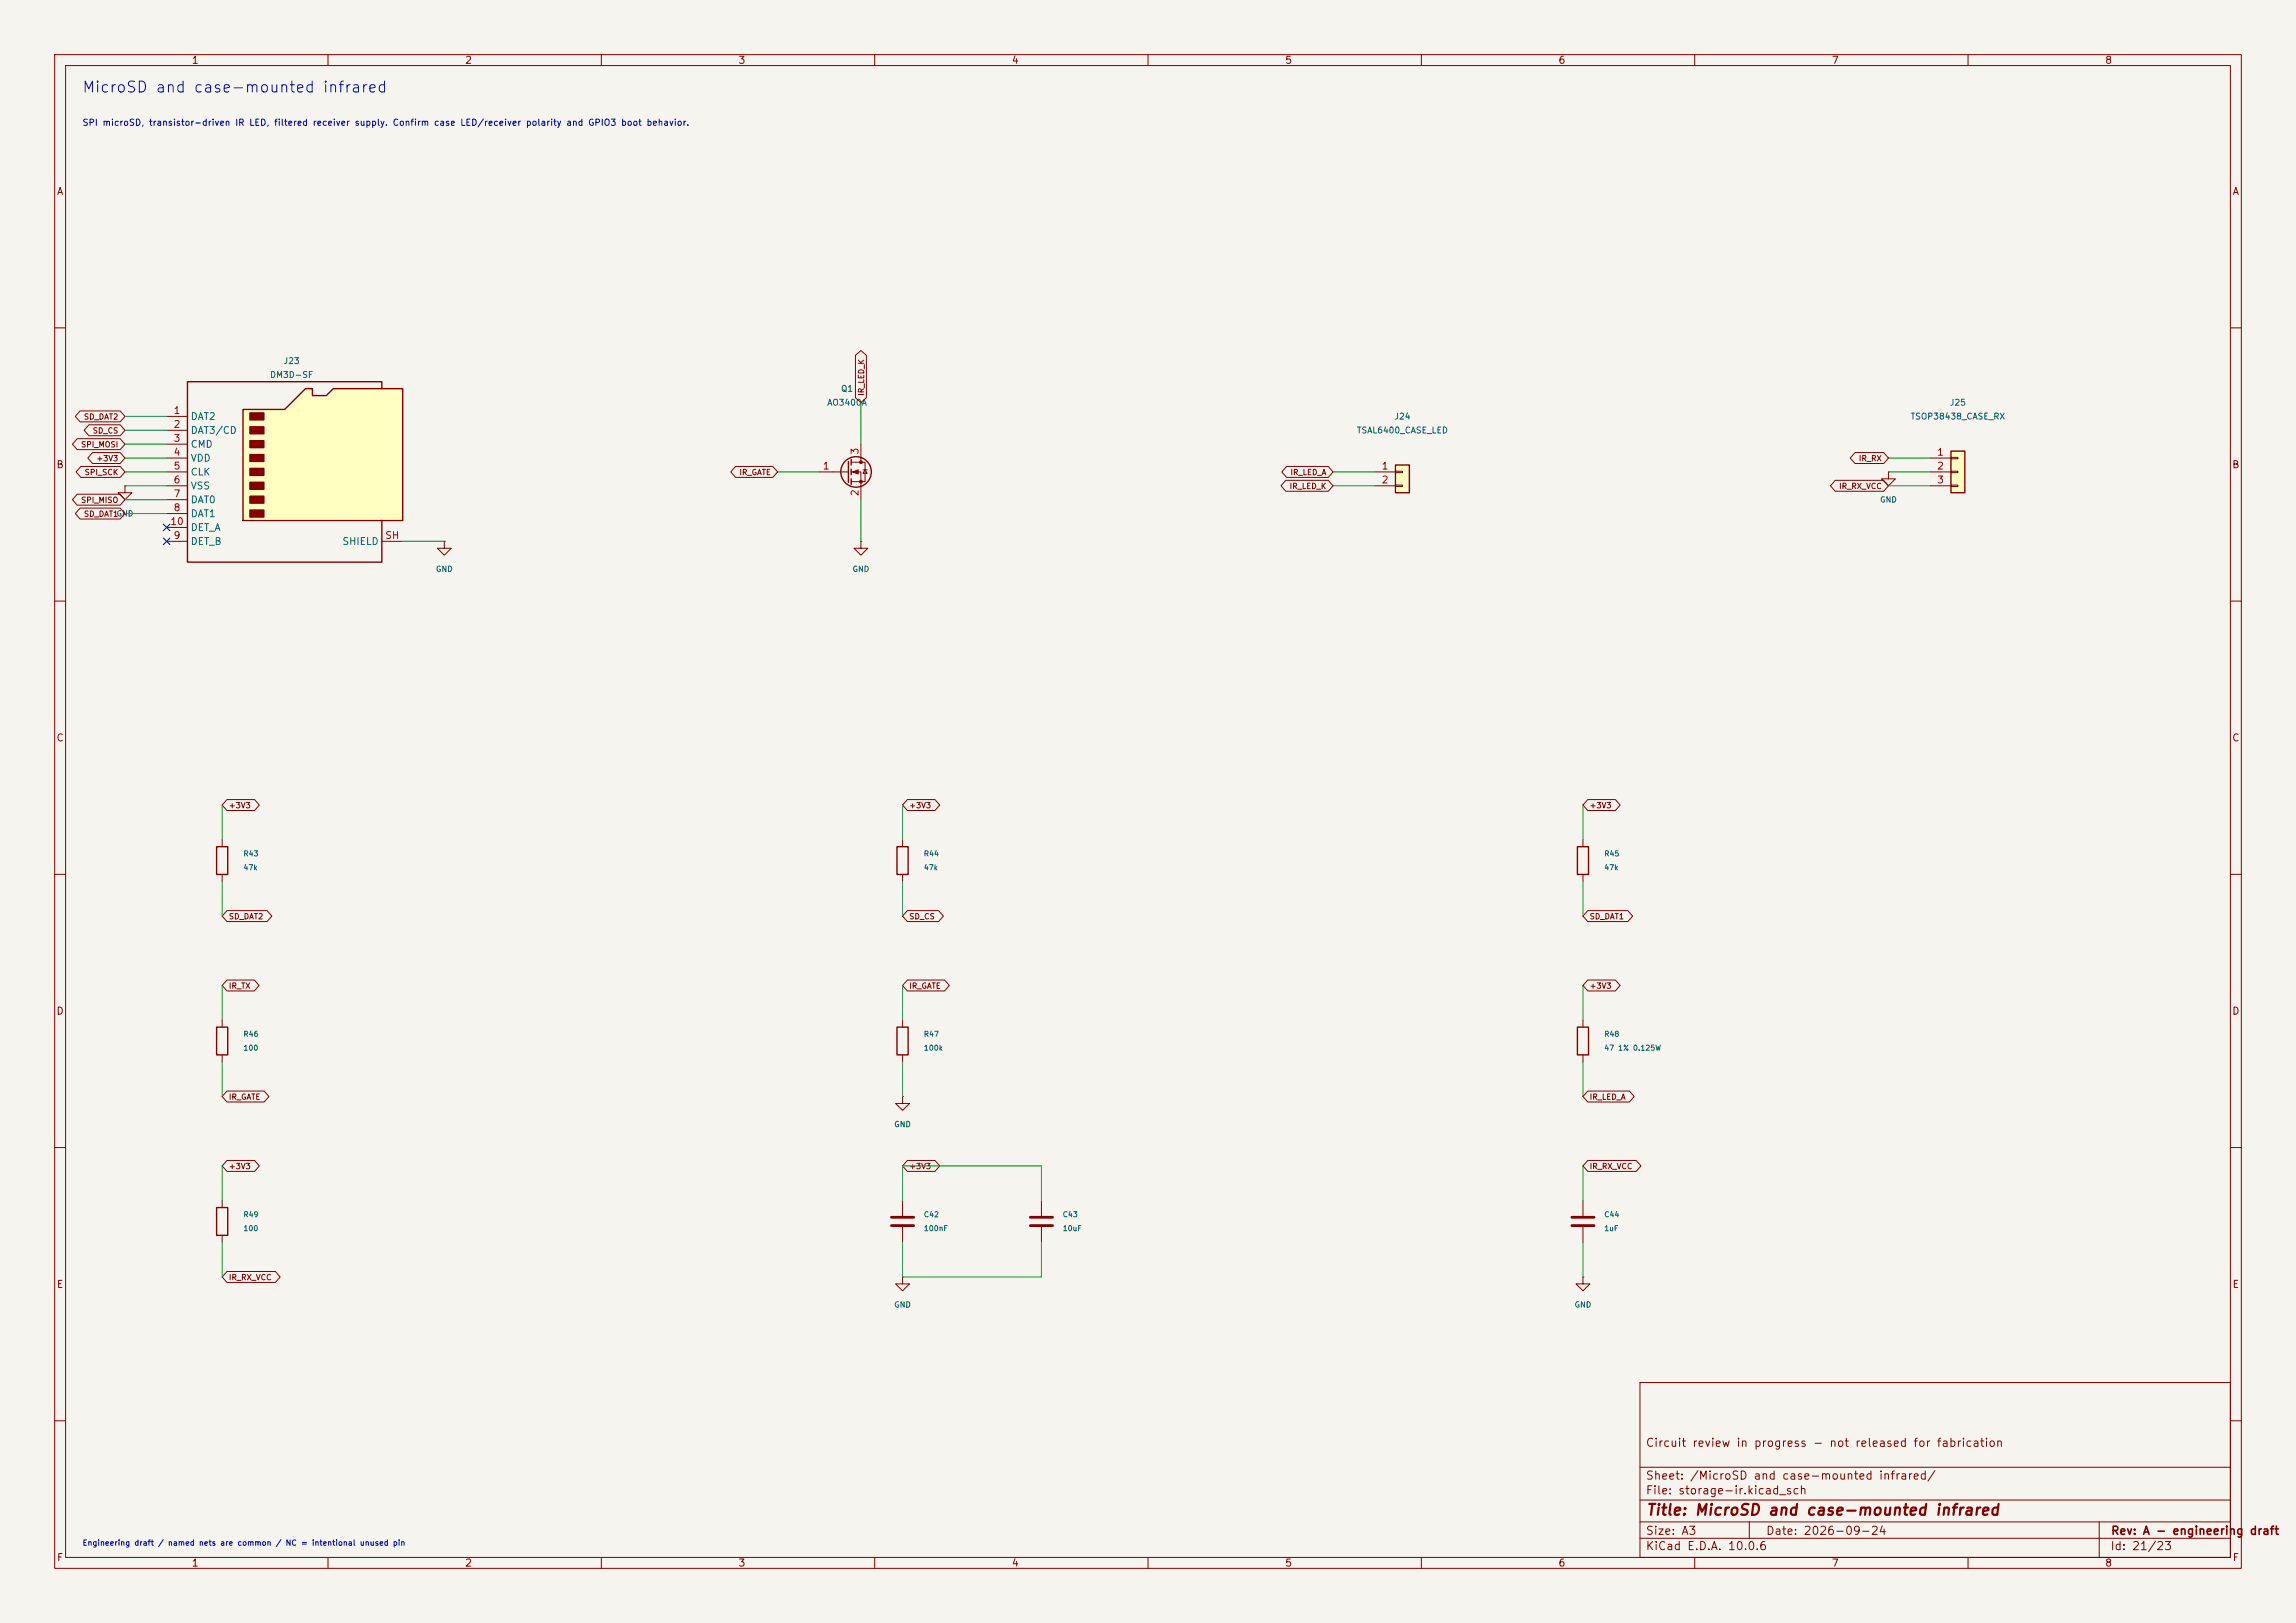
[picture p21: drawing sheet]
(kicad_sch
 (version 20250114)
 (generator "eeschema")
 (paper "A3")
 (title_block
  (title "MicroSD and case-mounted infrared")
  (date "2026-09-24")
  (rev "A - engineering draft")
  (comment 1 "Circuit review in progress - not released for fabrication"))
 (lib_symbols
  (symbol "Connector:Micro_SD_Card_Det2" (exclude_from_sim no) (in_bom yes) (on_board yes)
   (in_pos_files yes)
   (duplicate_pin_numbers_are_jumpers no)
   (property "Reference" "J" (at -16.51 17.78 0) (show_name no) (do_not_autoplace no) (effects (font (size 1.27 1.27))))
   (property "Value" "Micro_SD_Card_Det2" (at 16.51 17.78 0) (show_name no) (do_not_autoplace no) (effects (font (size 1.27 1.27)) (justify right)))
   (property "Footprint" "" (at 52.07 17.78 0) (show_name no) (do_not_autoplace no) (hide yes) (effects (font (size 1.27 1.27))))
   (property "Datasheet" "https://www.hirose.com/en/product/document?clcode=&productname=&series=DM3&documenttype=Catalog&lang=en&documentid=D49662_en" (at 2.54 2.54 0) (show_name no) (do_not_autoplace no) (hide yes) (effects (font (size 1.27 1.27))))
   (property "Description" "Micro SD Card Socket with two card detection pins" (at 0 0 0) (show_name no) (do_not_autoplace no) (hide yes) (effects (font (size 1.27 1.27))))
   (symbol "Micro_SD_Card_Det2_0_1"
    (polyline (pts (xy -8.89 -8.89) (xy -8.89 11.43) (xy -1.27 11.43) (xy 2.54 15.24) (xy 3.81 15.24) (xy 3.81 13.97) (xy 6.35 13.97) (xy 7.62 15.24) (xy 20.32 15.24) (xy 20.32 -8.89) (xy -8.89 -8.89)) (stroke (width 0.254) (type default)) (fill (type background)))
    (rectangle (start -7.62 10.795) (end -5.08 9.525) (stroke (width 0.254) (type default)) (fill (type outline)))
    (rectangle (start -7.62 8.255) (end -5.08 6.985) (stroke (width 0.254) (type default)) (fill (type outline)))
    (rectangle (start -7.62 5.715) (end -5.08 4.445) (stroke (width 0.254) (type default)) (fill (type outline)))
    (rectangle (start -7.62 3.175) (end -5.08 1.905) (stroke (width 0.254) (type default)) (fill (type outline)))
    (rectangle (start -7.62 0.635) (end -5.08 -0.635) (stroke (width 0.254) (type default)) (fill (type outline)))
    (rectangle (start -7.62 -1.905) (end -5.08 -3.175) (stroke (width 0.254) (type default)) (fill (type outline)))
    (rectangle (start -7.62 -4.445) (end -5.08 -5.715) (stroke (width 0.254) (type default)) (fill (type outline)))
    (rectangle (start -7.62 -6.985) (end -5.08 -8.255) (stroke (width 0.254) (type default)) (fill (type outline)))
    (polyline (pts (xy 16.51 15.24) (xy 16.51 16.51) (xy -19.05 16.51) (xy -19.05 -16.51) (xy 16.51 -16.51) (xy 16.51 -8.89)) (stroke (width 0.254) (type default)) (fill (type none))))
   (symbol "Micro_SD_Card_Det2_1_1"
    (pin bidirectional line (at -22.86 10.16 0) (length 3.81) (name "DAT2" (effects (font (size 1.27 1.27)))) (number "1" (effects (font (size 1.27 1.27)))))
    (pin bidirectional line (at -22.86 7.62 0) (length 3.81) (name "DAT3/CD" (effects (font (size 1.27 1.27)))) (number "2" (effects (font (size 1.27 1.27)))))
    (pin input line (at -22.86 5.08 0) (length 3.81) (name "CMD" (effects (font (size 1.27 1.27)))) (number "3" (effects (font (size 1.27 1.27)))))
    (pin power_in line (at -22.86 2.54 0) (length 3.81) (name "VDD" (effects (font (size 1.27 1.27)))) (number "4" (effects (font (size 1.27 1.27)))))
    (pin input line (at -22.86 0 0) (length 3.81) (name "CLK" (effects (font (size 1.27 1.27)))) (number "5" (effects (font (size 1.27 1.27)))))
    (pin power_in line (at -22.86 -2.54 0) (length 3.81) (name "VSS" (effects (font (size 1.27 1.27)))) (number "6" (effects (font (size 1.27 1.27)))))
    (pin bidirectional line (at -22.86 -5.08 0) (length 3.81) (name "DAT0" (effects (font (size 1.27 1.27)))) (number "7" (effects (font (size 1.27 1.27)))))
    (pin bidirectional line (at -22.86 -7.62 0) (length 3.81) (name "DAT1" (effects (font (size 1.27 1.27)))) (number "8" (effects (font (size 1.27 1.27)))))
    (pin passive line (at -22.86 -12.7 0) (length 3.81) (name "DET_B" (effects (font (size 1.27 1.27)))) (number "9" (effects (font (size 1.27 1.27)))))
    (pin passive line (at -22.86 -10.16 0) (length 3.81) (name "DET_A" (effects (font (size 1.27 1.27)))) (number "10" (effects (font (size 1.27 1.27)))))
    (pin passive line (at 20.32 -12.7 180) (length 3.81) (name "SHIELD" (effects (font (size 1.27 1.27)))) (number "SH" (effects (font (size 1.27 1.27))))))
   (embedded_fonts no))
  (symbol "Transistor_FET:Q_NMOS_GSD"
   (pin_names
    (offset 0) (hide yes)) (exclude_from_sim no) (in_bom yes) (on_board yes)
   (in_pos_files yes)
   (duplicate_pin_numbers_are_jumpers no)
   (property "Reference" "Q" (at 5.08 1.905 0) (show_name no) (do_not_autoplace no) (effects (font (size 1.27 1.27)) (justify left)))
   (property "Value" "Q_NMOS_GSD" (at 5.08 0 0) (show_name no) (do_not_autoplace no) (effects (font (size 1.27 1.27)) (justify left)))
   (property "Footprint" "" (at 5.08 2.54 0) (show_name no) (do_not_autoplace no) (hide yes) (effects (font (size 1.27 1.27))))
   (property "Datasheet" "" (at 0 0 0) (show_name no) (do_not_autoplace no) (hide yes) (effects (font (size 1.27 1.27))))
   (property "Description" "N-MOSFET transistor, gate/source/drain" (at 0 0 0) (show_name no) (do_not_autoplace no) (hide yes) (effects (font (size 1.27 1.27))))
   (symbol "Q_NMOS_GSD_0_1"
    (polyline (pts (xy 0.254 1.905) (xy 0.254 -1.905)) (stroke (width 0.254) (type default)) (fill (type none)))
    (polyline (pts (xy 0.254 0) (xy -2.54 0)) (stroke (width 0) (type default)) (fill (type none)))
    (polyline (pts (xy 0.762 2.286) (xy 0.762 1.27)) (stroke (width 0.254) (type default)) (fill (type none)))
    (polyline (pts (xy 0.762 0.508) (xy 0.762 -0.508)) (stroke (width 0.254) (type default)) (fill (type none)))
    (polyline (pts (xy 0.762 -1.27) (xy 0.762 -2.286)) (stroke (width 0.254) (type default)) (fill (type none)))
    (polyline (pts (xy 0.762 -1.778) (xy 3.302 -1.778) (xy 3.302 1.778) (xy 0.762 1.778)) (stroke (width 0) (type default)) (fill (type none)))
    (polyline (pts (xy 1.016 0) (xy 2.032 0.381) (xy 2.032 -0.381) (xy 1.016 0)) (stroke (width 0) (type default)) (fill (type outline)))
    (circle (center 1.651 0) (radius 2.794) (stroke (width 0.254) (type default)) (fill (type none)))
    (polyline (pts (xy 2.54 2.54) (xy 2.54 1.778)) (stroke (width 0) (type default)) (fill (type none)))
    (circle (center 2.54 1.778) (radius 0.254) (stroke (width 0) (type default)) (fill (type outline)))
    (circle (center 2.54 -1.778) (radius 0.254) (stroke (width 0) (type default)) (fill (type outline)))
    (polyline (pts (xy 2.54 -2.54) (xy 2.54 0) (xy 0.762 0)) (stroke (width 0) (type default)) (fill (type none)))
    (polyline (pts (xy 2.921 0.381) (xy 3.683 0.381)) (stroke (width 0) (type default)) (fill (type none)))
    (polyline (pts (xy 3.302 0.381) (xy 2.921 -0.254) (xy 3.683 -0.254) (xy 3.302 0.381)) (stroke (width 0) (type default)) (fill (type none))))
   (symbol "Q_NMOS_GSD_1_1"
    (pin input line (at -5.08 0 0) (length 2.54) (name "G" (effects (font (size 1.27 1.27)))) (number "1" (effects (font (size 1.27 1.27)))))
    (pin passive line (at 2.54 -5.08 90) (length 2.54) (name "S" (effects (font (size 1.27 1.27)))) (number "2" (effects (font (size 1.27 1.27)))))
    (pin passive line (at 2.54 5.08 270) (length 2.54) (name "D" (effects (font (size 1.27 1.27)))) (number "3" (effects (font (size 1.27 1.27))))))
   (embedded_fonts no))
  (symbol "Connector_Generic:Conn_01x02"
   (pin_names
    (offset 1.016) (hide yes)) (exclude_from_sim no) (in_bom yes) (on_board yes)
   (in_pos_files yes)
   (duplicate_pin_numbers_are_jumpers no)
   (property "Reference" "J" (at 0 2.54 0) (show_name no) (do_not_autoplace no) (effects (font (size 1.27 1.27))))
   (property "Value" "Conn_01x02" (at 0 -5.08 0) (show_name no) (do_not_autoplace no) (effects (font (size 1.27 1.27))))
   (property "Footprint" "" (at 0 0 0) (show_name no) (do_not_autoplace no) (hide yes) (effects (font (size 1.27 1.27))))
   (property "Datasheet" "" (at 0 0 0) (show_name no) (do_not_autoplace no) (hide yes) (effects (font (size 1.27 1.27))))
   (property "Description" "Generic connector, single row, 01x02, script generated (kicad-library-utils/schlib/autogen/connector/)" (at 0 0 0) (show_name no) (do_not_autoplace no) (hide yes) (effects (font (size 1.27 1.27))))
   (symbol "Conn_01x02_1_1"
    (rectangle (start -1.27 1.27) (end 1.27 -3.81) (stroke (width 0.254) (type default)) (fill (type background)))
    (rectangle (start -1.27 0.127) (end 0 -0.127) (stroke (width 0.1524) (type default)) (fill (type none)))
    (rectangle (start -1.27 -2.413) (end 0 -2.667) (stroke (width 0.1524) (type default)) (fill (type none)))
    (pin passive line (at -5.08 0 0) (length 3.81) (name "Pin_1" (effects (font (size 1.27 1.27)))) (number "1" (effects (font (size 1.27 1.27)))))
    (pin passive line (at -5.08 -2.54 0) (length 3.81) (name "Pin_2" (effects (font (size 1.27 1.27)))) (number "2" (effects (font (size 1.27 1.27))))))
   (embedded_fonts no))
  (symbol "Connector_Generic:Conn_01x03"
   (pin_names
    (offset 1.016) (hide yes)) (exclude_from_sim no) (in_bom yes) (on_board yes)
   (in_pos_files yes)
   (duplicate_pin_numbers_are_jumpers no)
   (property "Reference" "J" (at 0 5.08 0) (show_name no) (do_not_autoplace no) (effects (font (size 1.27 1.27))))
   (property "Value" "Conn_01x03" (at 0 -5.08 0) (show_name no) (do_not_autoplace no) (effects (font (size 1.27 1.27))))
   (property "Footprint" "" (at 0 0 0) (show_name no) (do_not_autoplace no) (hide yes) (effects (font (size 1.27 1.27))))
   (property "Datasheet" "" (at 0 0 0) (show_name no) (do_not_autoplace no) (hide yes) (effects (font (size 1.27 1.27))))
   (property "Description" "Generic connector, single row, 01x03, script generated (kicad-library-utils/schlib/autogen/connector/)" (at 0 0 0) (show_name no) (do_not_autoplace no) (hide yes) (effects (font (size 1.27 1.27))))
   (symbol "Conn_01x03_1_1"
    (rectangle (start -1.27 3.81) (end 1.27 -3.81) (stroke (width 0.254) (type default)) (fill (type background)))
    (rectangle (start -1.27 2.667) (end 0 2.413) (stroke (width 0.1524) (type default)) (fill (type none)))
    (rectangle (start -1.27 0.127) (end 0 -0.127) (stroke (width 0.1524) (type default)) (fill (type none)))
    (rectangle (start -1.27 -2.413) (end 0 -2.667) (stroke (width 0.1524) (type default)) (fill (type none)))
    (pin passive line (at -5.08 2.54 0) (length 3.81) (name "Pin_1" (effects (font (size 1.27 1.27)))) (number "1" (effects (font (size 1.27 1.27)))))
    (pin passive line (at -5.08 0 0) (length 3.81) (name "Pin_2" (effects (font (size 1.27 1.27)))) (number "2" (effects (font (size 1.27 1.27)))))
    (pin passive line (at -5.08 -2.54 0) (length 3.81) (name "Pin_3" (effects (font (size 1.27 1.27)))) (number "3" (effects (font (size 1.27 1.27))))))
   (embedded_fonts no))
  (symbol "Device:R"
   (pin_numbers (hide yes))
   (pin_names
    (offset 0)) (exclude_from_sim no) (in_bom yes) (on_board yes)
   (in_pos_files yes)
   (duplicate_pin_numbers_are_jumpers no)
   (property "Reference" "R" (at 2.032 0 90) (show_name no) (do_not_autoplace no) (effects (font (size 1.27 1.27))))
   (property "Value" "R" (at 0 0 90) (show_name no) (do_not_autoplace no) (effects (font (size 1.27 1.27))))
   (property "Footprint" "" (at -1.778 0 90) (show_name no) (do_not_autoplace no) (hide yes) (effects (font (size 1.27 1.27))))
   (property "Datasheet" "" (at 0 0 0) (show_name no) (do_not_autoplace no) (hide yes) (effects (font (size 1.27 1.27))))
   (property "Description" "Resistor" (at 0 0 0) (show_name no) (do_not_autoplace no) (hide yes) (effects (font (size 1.27 1.27))))
   (symbol "R_0_1"
    (rectangle (start -1.016 -2.54) (end 1.016 2.54) (stroke (width 0.254) (type default)) (fill (type none))))
   (symbol "R_1_1"
    (pin passive line (at 0 3.81 270) (length 1.27) (name "" (effects (font (size 1.27 1.27)))) (number "1" (effects (font (size 1.27 1.27)))))
    (pin passive line (at 0 -3.81 90) (length 1.27) (name "" (effects (font (size 1.27 1.27)))) (number "2" (effects (font (size 1.27 1.27))))))
   (embedded_fonts no))
  (symbol "power:GND"
   (power global)
   (pin_numbers (hide yes))
   (pin_names
    (offset 0) (hide yes)) (exclude_from_sim no) (in_bom yes) (on_board yes)
   (in_pos_files yes)
   (duplicate_pin_numbers_are_jumpers no)
   (property "Reference" "#PWR" (at 0 -6.35 0) (show_name no) (do_not_autoplace no) (hide yes) (effects (font (size 1.27 1.27))))
   (property "Value" "GND" (at 0 -3.81 0) (show_name no) (do_not_autoplace no) (effects (font (size 1.27 1.27))))
   (property "Footprint" "" (at 0 0 0) (show_name no) (do_not_autoplace no) (hide yes) (effects (font (size 1.27 1.27))))
   (property "Datasheet" "" (at 0 0 0) (show_name no) (do_not_autoplace no) (hide yes) (effects (font (size 1.27 1.27))))
   (property "Description" "Power symbol creates a global label with name \"GND\" , ground" (at 0 0 0) (show_name no) (do_not_autoplace no) (hide yes) (effects (font (size 1.27 1.27))))
   (symbol "GND_0_1"
    (polyline (pts (xy 0 0) (xy 0 -1.27) (xy 1.27 -1.27) (xy 0 -2.54) (xy -1.27 -1.27) (xy 0 -1.27)) (stroke (width 0) (type default)) (fill (type none))))
   (symbol "GND_1_1"
    (pin power_in line (at 0 0 270) (length 0) (name "" (effects (font (size 1.27 1.27)))) (number "1" (effects (font (size 1.27 1.27))))))
   (embedded_fonts no))
  (symbol "Device:C"
   (pin_numbers (hide yes))
   (pin_names
    (offset 0.254)) (exclude_from_sim no) (in_bom yes) (on_board yes)
   (in_pos_files yes)
   (duplicate_pin_numbers_are_jumpers no)
   (property "Reference" "C" (at 0.635 2.54 0) (show_name no) (do_not_autoplace no) (effects (font (size 1.27 1.27)) (justify left)))
   (property "Value" "C" (at 0.635 -2.54 0) (show_name no) (do_not_autoplace no) (effects (font (size 1.27 1.27)) (justify left)))
   (property "Footprint" "" (at 0.9652 -3.81 0) (show_name no) (do_not_autoplace no) (hide yes) (effects (font (size 1.27 1.27))))
   (property "Datasheet" "" (at 0 0 0) (show_name no) (do_not_autoplace no) (hide yes) (effects (font (size 1.27 1.27))))
   (property "Description" "Unpolarized capacitor" (at 0 0 0) (show_name no) (do_not_autoplace no) (hide yes) (effects (font (size 1.27 1.27))))
   (symbol "C_0_1"
    (polyline (pts (xy -2.032 0.762) (xy 2.032 0.762)) (stroke (width 0.508) (type default)) (fill (type none)))
    (polyline (pts (xy -2.032 -0.762) (xy 2.032 -0.762)) (stroke (width 0.508) (type default)) (fill (type none))))
   (symbol "C_1_1"
    (pin passive line (at 0 3.81 270) (length 2.794) (name "" (effects (font (size 1.27 1.27)))) (number "1" (effects (font (size 1.27 1.27)))))
    (pin passive line (at 0 -3.81 90) (length 2.794) (name "" (effects (font (size 1.27 1.27)))) (number "2" (effects (font (size 1.27 1.27))))))
   (embedded_fonts no)))
 (text "MicroSD and case-mounted infrared" (at 15 15 0) (effects (font (size 2 2)) (justify left top)))
 (text "SPI microSD, transistor-driven IR LED, filtered receiver supply. Confirm case LED/receiver polarity and GPIO3 boot behavior." (at 15 22 0) (effects (font (size 1.15 1.15)) (justify left top)))
 (text "Engineering draft / named nets are common / NC = intentional unused pin" (at 15 282 0) (effects (font (size 1 1)) (justify left top)))
 (symbol
  (lib_id "Connector:Micro_SD_Card_Det2") (at 53.34 86.36 0) (unit 1) (in_bom yes) (on_board yes) (dnp no)
  (property "Reference" "J23" (at 53.34 66.04 0) (effects (font (size 1.1 1.1))))
  (property "Value" "DM3D-SF" (at 53.34 68.58 0) (effects (font (size 1.1 1.1))))
  (property "Footprint" "Connector_Card:microSD_HC_Hirose_DM3D-SF" (at 53.34 86.36 0) (effects (font (size 1.27 1.27)) (hide yes))) (pin "1") (pin "2") (pin "3") (pin "4") (pin "5") (pin "6") (pin "7") (pin "8") (pin "9") (pin "10") (pin "SH"))
 (symbol
  (lib_id "Transistor_FET:Q_NMOS_GSD") (at 154.94 86.36 0) (unit 1) (in_bom yes) (on_board yes) (dnp no)
  (property "Reference" "Q1" (at 154.94 71.12 0) (effects (font (size 1.1 1.1))))
  (property "Value" "AO3400A" (at 154.94 73.66 0) (effects (font (size 1.1 1.1))))
  (property "Footprint" "Package_TO_SOT_SMD:SOT-23" (at 154.94 86.36 0) (effects (font (size 1.27 1.27)) (hide yes))) (pin "1") (pin "2") (pin "3"))
 (symbol
  (lib_id "Connector_Generic:Conn_01x02") (at 256.53999999999996 86.36 0) (unit 1) (in_bom yes) (on_board yes) (dnp no)
  (property "Reference" "J24" (at 256.53999999999996 76.2 0) (effects (font (size 1.1 1.1))))
  (property "Value" "TSAL6400_CASE_LED" (at 256.53999999999996 78.74 0) (effects (font (size 1.1 1.1))))
  (property "Footprint" "Connector_JST:JST_GH_BM02B-GHS-TBT_1x02-1MP_P1.25mm_Vertical" (at 256.53999999999996 86.36 0) (effects (font (size 1.27 1.27)) (hide yes))) (pin "1") (pin "2"))
 (symbol
  (lib_id "Connector_Generic:Conn_01x03") (at 358.14 86.36 0) (unit 1) (in_bom yes) (on_board yes) (dnp no)
  (property "Reference" "J25" (at 358.14 73.66 0) (effects (font (size 1.1 1.1))))
  (property "Value" "TSOP38438_CASE_RX" (at 358.14 76.2 0) (effects (font (size 1.1 1.1))))
  (property "Footprint" "Connector_JST:JST_GH_BM03B-GHS-TBT_1x03-1MP_P1.25mm_Vertical" (at 358.14 86.36 0) (effects (font (size 1.27 1.27)) (hide yes))) (pin "1") (pin "2") (pin "3"))
 (symbol
  (lib_id "Device:R") (at 40.64 157.48 0) (unit 1) (in_bom yes) (on_board yes) (dnp no)
  (property "Reference" "R43" (at 44.45 156.20999999999998 0) (effects (font (size 0.95 0.95)) (justify left)))
  (property "Value" "47k" (at 44.45 158.75 0) (effects (font (size 0.95 0.95)) (justify left)))
  (property "Footprint" "Resistor_SMD:R_0402_1005Metric" (at 40.64 157.48 0) (effects (font (size 1.27 1.27)) (hide yes))) (pin "1") (pin "2"))
 (wire (pts (xy 40.6400 153.6700) (xy 40.6400 147.3200)) (stroke (width 0) (type default)))
 (wire (pts (xy 40.6400 161.2900) (xy 40.6400 167.6400)) (stroke (width 0) (type default)))
 (global_label "+3V3"
  (shape bidirectional) (at 40.64 147.32 0) (effects (font (size 1 1)) (justify left)))
 (global_label "SD_DAT2"
  (shape bidirectional) (at 40.64 167.64 0) (effects (font (size 1 1)) (justify left)))
 (symbol
  (lib_id "Device:R") (at 165.1 157.48 0) (unit 1) (in_bom yes) (on_board yes) (dnp no)
  (property "Reference" "R44" (at 168.91 156.20999999999998 0) (effects (font (size 0.95 0.95)) (justify left)))
  (property "Value" "47k" (at 168.91 158.75 0) (effects (font (size 0.95 0.95)) (justify left)))
  (property "Footprint" "Resistor_SMD:R_0402_1005Metric" (at 165.1 157.48 0) (effects (font (size 1.27 1.27)) (hide yes))) (pin "1") (pin "2"))
 (wire (pts (xy 165.1000 153.6700) (xy 165.1000 147.3200)) (stroke (width 0) (type default)))
 (wire (pts (xy 165.1000 161.2900) (xy 165.1000 167.6400)) (stroke (width 0) (type default)))
 (global_label "+3V3"
  (shape bidirectional) (at 165.1 147.32 0) (effects (font (size 1 1)) (justify left)))
 (global_label "SD_CS"
  (shape bidirectional) (at 165.1 167.64 0) (effects (font (size 1 1)) (justify left)))
 (symbol
  (lib_id "Device:R") (at 289.56 157.48 0) (unit 1) (in_bom yes) (on_board yes) (dnp no)
  (property "Reference" "R45" (at 293.37 156.20999999999998 0) (effects (font (size 0.95 0.95)) (justify left)))
  (property "Value" "47k" (at 293.37 158.75 0) (effects (font (size 0.95 0.95)) (justify left)))
  (property "Footprint" "Resistor_SMD:R_0402_1005Metric" (at 289.56 157.48 0) (effects (font (size 1.27 1.27)) (hide yes))) (pin "1") (pin "2"))
 (wire (pts (xy 289.5600 153.6700) (xy 289.5600 147.3200)) (stroke (width 0) (type default)))
 (wire (pts (xy 289.5600 161.2900) (xy 289.5600 167.6400)) (stroke (width 0) (type default)))
 (global_label "+3V3"
  (shape bidirectional) (at 289.56 147.32 0) (effects (font (size 1 1)) (justify left)))
 (global_label "SD_DAT1"
  (shape bidirectional) (at 289.56 167.64 0) (effects (font (size 1 1)) (justify left)))
 (symbol
  (lib_id "Device:R") (at 40.64 190.5 0) (unit 1) (in_bom yes) (on_board yes) (dnp no)
  (property "Reference" "R46" (at 44.45 189.23 0) (effects (font (size 0.95 0.95)) (justify left)))
  (property "Value" "100" (at 44.45 191.77 0) (effects (font (size 0.95 0.95)) (justify left)))
  (property "Footprint" "Resistor_SMD:R_0402_1005Metric" (at 40.64 190.5 0) (effects (font (size 1.27 1.27)) (hide yes))) (pin "1") (pin "2"))
 (wire (pts (xy 40.6400 186.6900) (xy 40.6400 180.3400)) (stroke (width 0) (type default)))
 (wire (pts (xy 40.6400 194.3100) (xy 40.6400 200.6600)) (stroke (width 0) (type default)))
 (global_label "IR_TX"
  (shape bidirectional) (at 40.64 180.34 0) (effects (font (size 1 1)) (justify left)))
 (global_label "IR_GATE"
  (shape bidirectional) (at 40.64 200.66 0) (effects (font (size 1 1)) (justify left)))
 (symbol
  (lib_id "Device:R") (at 165.1 190.5 0) (unit 1) (in_bom yes) (on_board yes) (dnp no)
  (property "Reference" "R47" (at 168.91 189.23 0) (effects (font (size 0.95 0.95)) (justify left)))
  (property "Value" "100k" (at 168.91 191.77 0) (effects (font (size 0.95 0.95)) (justify left)))
  (property "Footprint" "Resistor_SMD:R_0402_1005Metric" (at 165.1 190.5 0) (effects (font (size 1.27 1.27)) (hide yes))) (pin "1") (pin "2"))
 (wire (pts (xy 165.1000 186.6900) (xy 165.1000 180.3400)) (stroke (width 0) (type default)))
 (wire (pts (xy 165.1000 194.3100) (xy 165.1000 200.6600)) (stroke (width 0) (type default)))
 (global_label "IR_GATE"
  (shape bidirectional) (at 165.1 180.34 0) (effects (font (size 1 1)) (justify left)))
 (symbol
  (lib_id "power:GND") (at 165.1 200.66 0) (unit 1) (in_bom yes) (on_board yes) (dnp no)
  (property "Reference" "#PWR21022" (at 165.1 200.66 0) (effects (font (size 1 1)) (hide yes)))
  (property "Value" "GND" (at 165.1 205.74 0) (effects (font (size 1 1)))) (pin "1"))
 (symbol
  (lib_id "Device:R") (at 289.56 190.5 0) (unit 1) (in_bom yes) (on_board yes) (dnp no)
  (property "Reference" "R48" (at 293.37 189.23 0) (effects (font (size 0.95 0.95)) (justify left)))
  (property "Value" "47 1% 0.125W" (at 293.37 191.77 0) (effects (font (size 0.95 0.95)) (justify left)))
  (property "Footprint" "Resistor_SMD:R_0805_2012Metric" (at 289.56 190.5 0) (effects (font (size 1.27 1.27)) (hide yes))) (pin "1") (pin "2"))
 (wire (pts (xy 289.5600 186.6900) (xy 289.5600 180.3400)) (stroke (width 0) (type default)))
 (wire (pts (xy 289.5600 194.3100) (xy 289.5600 200.6600)) (stroke (width 0) (type default)))
 (global_label "+3V3"
  (shape bidirectional) (at 289.56 180.34 0) (effects (font (size 1 1)) (justify left)))
 (global_label "IR_LED_A"
  (shape bidirectional) (at 289.56 200.66 0) (effects (font (size 1 1)) (justify left)))
 (symbol
  (lib_id "Device:R") (at 40.64 223.51999999999998 0) (unit 1) (in_bom yes) (on_board yes) (dnp no)
  (property "Reference" "R49" (at 44.45 222.24999999999997 0) (effects (font (size 0.95 0.95)) (justify left)))
  (property "Value" "100" (at 44.45 224.79 0) (effects (font (size 0.95 0.95)) (justify left)))
  (property "Footprint" "Resistor_SMD:R_0402_1005Metric" (at 40.64 223.51999999999998 0) (effects (font (size 1.27 1.27)) (hide yes))) (pin "1") (pin "2"))
 (wire (pts (xy 40.6400 219.7100) (xy 40.6400 213.3600)) (stroke (width 0) (type default)))
 (wire (pts (xy 40.6400 227.3300) (xy 40.6400 233.6800)) (stroke (width 0) (type default)))
 (global_label "+3V3"
  (shape bidirectional) (at 40.64 213.35999999999999 0) (effects (font (size 1 1)) (justify left)))
 (global_label "IR_RX_VCC"
  (shape bidirectional) (at 40.64 233.67999999999998 0) (effects (font (size 1 1)) (justify left)))
 (symbol
  (lib_id "Device:C") (at 165.1 223.51999999999998 0) (unit 1) (in_bom yes) (on_board yes) (dnp no)
  (property "Reference" "C42" (at 168.91 222.24999999999997 0) (effects (font (size 0.95 0.95)) (justify left)))
  (property "Value" "100nF" (at 168.91 224.79 0) (effects (font (size 0.95 0.95)) (justify left)))
  (property "Footprint" "Capacitor_SMD:C_0402_1005Metric" (at 165.1 223.51999999999998 0) (effects (font (size 1.27 1.27)) (hide yes))) (pin "1") (pin "2"))
 (wire (pts (xy 165.1000 219.7100) (xy 165.1000 213.3600)) (stroke (width 0) (type default)))
 (wire (pts (xy 165.1000 227.3300) (xy 165.1000 233.6800)) (stroke (width 0) (type default)))
 (symbol
  (lib_id "Device:C") (at 190.5 223.51999999999998 0) (unit 1) (in_bom yes) (on_board yes) (dnp no)
  (property "Reference" "C43" (at 194.31 222.24999999999997 0) (effects (font (size 0.95 0.95)) (justify left)))
  (property "Value" "10uF" (at 194.31 224.79 0) (effects (font (size 0.95 0.95)) (justify left)))
  (property "Footprint" "Capacitor_SMD:C_0805_2012Metric" (at 190.5 223.51999999999998 0) (effects (font (size 1.27 1.27)) (hide yes))) (pin "1") (pin "2"))
 (wire (pts (xy 190.5000 219.7100) (xy 190.5000 213.3600)) (stroke (width 0) (type default)))
 (wire (pts (xy 190.5000 227.3300) (xy 190.5000 233.6800)) (stroke (width 0) (type default)))
 (wire (pts (xy 165.1000 213.3600) (xy 190.5000 213.3600)) (stroke (width 0) (type default)))
 (wire (pts (xy 165.1000 233.6800) (xy 190.5000 233.6800)) (stroke (width 0) (type default)))
 (global_label "+3V3"
  (shape bidirectional) (at 165.1 213.35999999999999 0) (effects (font (size 1 1)) (justify left)))
 (symbol
  (lib_id "power:GND") (at 165.1 233.67999999999998 0) (unit 1) (in_bom yes) (on_board yes) (dnp no)
  (property "Reference" "#PWR21039" (at 165.1 233.67999999999998 0) (effects (font (size 1 1)) (hide yes)))
  (property "Value" "GND" (at 165.1 238.76 0) (effects (font (size 1 1)))) (pin "1"))
 (symbol
  (lib_id "Device:C") (at 289.56 223.51999999999998 0) (unit 1) (in_bom yes) (on_board yes) (dnp no)
  (property "Reference" "C44" (at 293.37 222.24999999999997 0) (effects (font (size 0.95 0.95)) (justify left)))
  (property "Value" "1uF" (at 293.37 224.79 0) (effects (font (size 0.95 0.95)) (justify left)))
  (property "Footprint" "Capacitor_SMD:C_0402_1005Metric" (at 289.56 223.51999999999998 0) (effects (font (size 1.27 1.27)) (hide yes))) (pin "1") (pin "2"))
 (wire (pts (xy 289.5600 219.7100) (xy 289.5600 213.3600)) (stroke (width 0) (type default)))
 (wire (pts (xy 289.5600 227.3300) (xy 289.5600 233.6800)) (stroke (width 0) (type default)))
 (global_label "IR_RX_VCC"
  (shape bidirectional) (at 289.56 213.35999999999999 0) (effects (font (size 1 1)) (justify left)))
 (symbol
  (lib_id "power:GND") (at 289.56 233.67999999999998 0) (unit 1) (in_bom yes) (on_board yes) (dnp no)
  (property "Reference" "#PWR21044" (at 289.56 233.67999999999998 0) (effects (font (size 1 1)) (hide yes)))
  (property "Value" "GND" (at 289.56 238.76 0) (effects (font (size 1 1)))) (pin "1"))
 (wire (pts (xy 30.4800 76.2000) (xy 22.8600 76.2000)) (stroke (width 0) (type default)))
 (global_label "SD_DAT2"
  (shape bidirectional) (at 22.86 76.2 0.0) (effects (font (size 1 1)) (justify right)))
 (wire (pts (xy 30.4800 78.7400) (xy 22.8600 78.7400)) (stroke (width 0) (type default)))
 (global_label "SD_CS"
  (shape bidirectional) (at 22.86 78.74 0.0) (effects (font (size 1 1)) (justify right)))
 (wire (pts (xy 30.4800 81.2800) (xy 22.8600 81.2800)) (stroke (width 0) (type default)))
 (global_label "SPI_MOSI"
  (shape bidirectional) (at 22.86 81.28 0.0) (effects (font (size 1 1)) (justify right)))
 (wire (pts (xy 30.4800 83.8200) (xy 22.8600 83.8200)) (stroke (width 0) (type default)))
 (global_label "+3V3"
  (shape bidirectional) (at 22.86 83.82 0.0) (effects (font (size 1 1)) (justify right)))
 (wire (pts (xy 30.4800 86.3600) (xy 22.8600 86.3600)) (stroke (width 0) (type default)))
 (global_label "SPI_SCK"
  (shape bidirectional) (at 22.86 86.36 0.0) (effects (font (size 1 1)) (justify right)))
 (wire (pts (xy 30.4800 88.9000) (xy 22.8600 88.9000)) (stroke (width 0) (type default)))
 (symbol
  (lib_id "power:GND") (at 22.86 88.9 0) (unit 1) (in_bom yes) (on_board yes) (dnp no)
  (property "Reference" "#PWR21057" (at 22.86 88.9 0) (effects (font (size 1 1)) (hide yes)))
  (property "Value" "GND" (at 22.86 93.98 0) (effects (font (size 1 1)))) (pin "1"))
 (wire (pts (xy 30.4800 91.4400) (xy 22.8600 91.4400)) (stroke (width 0) (type default)))
 (global_label "SPI_MISO"
  (shape bidirectional) (at 22.86 91.44 0.0) (effects (font (size 1 1)) (justify right)))
 (wire (pts (xy 30.4800 93.9800) (xy 22.8600 93.9800)) (stroke (width 0) (type default)))
 (global_label "SD_DAT1"
  (shape bidirectional) (at 22.86 93.98 0.0) (effects (font (size 1 1)) (justify right)))
 (no_connect (at 30.48 99.06))
 (no_connect (at 30.48 96.52))
 (wire (pts (xy 73.6600 99.0600) (xy 81.2800 99.0600)) (stroke (width 0) (type default)))
 (symbol
  (lib_id "power:GND") (at 81.28 99.06 0) (unit 1) (in_bom yes) (on_board yes) (dnp no)
  (property "Reference" "#PWR21066" (at 81.28 99.06 0) (effects (font (size 1 1)) (hide yes)))
  (property "Value" "GND" (at 81.28 104.14 0) (effects (font (size 1 1)))) (pin "1"))
 (wire (pts (xy 149.8600 86.3600) (xy 142.2400 86.3600)) (stroke (width 0) (type default)))
 (global_label "IR_GATE"
  (shape bidirectional) (at 142.24 86.36 0.0) (effects (font (size 1 1)) (justify right)))
 (wire (pts (xy 157.4800 91.4400) (xy 157.4800 99.0600)) (stroke (width 0) (type default)))
 (symbol
  (lib_id "power:GND") (at 157.48 99.06 0) (unit 1) (in_bom yes) (on_board yes) (dnp no)
  (property "Reference" "#PWR21071" (at 157.48 99.06 0) (effects (font (size 1 1)) (hide yes)))
  (property "Value" "GND" (at 157.48 104.14 0) (effects (font (size 1 1)))) (pin "1"))
 (wire (pts (xy 157.4800 81.2800) (xy 157.4800 73.6600)) (stroke (width 0) (type default)))
 (global_label "IR_LED_K"
  (shape bidirectional) (at 157.48 73.66 270.0) (effects (font (size 1 1)) (justify left)))
 (wire (pts (xy 251.4600 86.3600) (xy 243.8400 86.3600)) (stroke (width 0) (type default)))
 (global_label "IR_LED_A"
  (shape bidirectional) (at 243.84 86.36 0.0) (effects (font (size 1 1)) (justify right)))
 (wire (pts (xy 251.4600 88.9000) (xy 243.8400 88.9000)) (stroke (width 0) (type default)))
 (global_label "IR_LED_K"
  (shape bidirectional) (at 243.84 88.9 0.0) (effects (font (size 1 1)) (justify right)))
 (wire (pts (xy 353.0600 83.8200) (xy 345.4400 83.8200)) (stroke (width 0) (type default)))
 (global_label "IR_RX"
  (shape bidirectional) (at 345.44 83.82 0.0) (effects (font (size 1 1)) (justify right)))
 (wire (pts (xy 353.0600 86.3600) (xy 345.4400 86.3600)) (stroke (width 0) (type default)))
 (symbol
  (lib_id "power:GND") (at 345.44 86.36 0) (unit 1) (in_bom yes) (on_board yes) (dnp no)
  (property "Reference" "#PWR21082" (at 345.44 86.36 0) (effects (font (size 1 1)) (hide yes)))
  (property "Value" "GND" (at 345.44 91.44 0) (effects (font (size 1 1)))) (pin "1"))
 (wire (pts (xy 353.0600 88.9000) (xy 345.4400 88.9000)) (stroke (width 0) (type default)))
 (global_label "IR_RX_VCC"
  (shape bidirectional) (at 345.44 88.9 0.0) (effects (font (size 1 1)) (justify right))))
